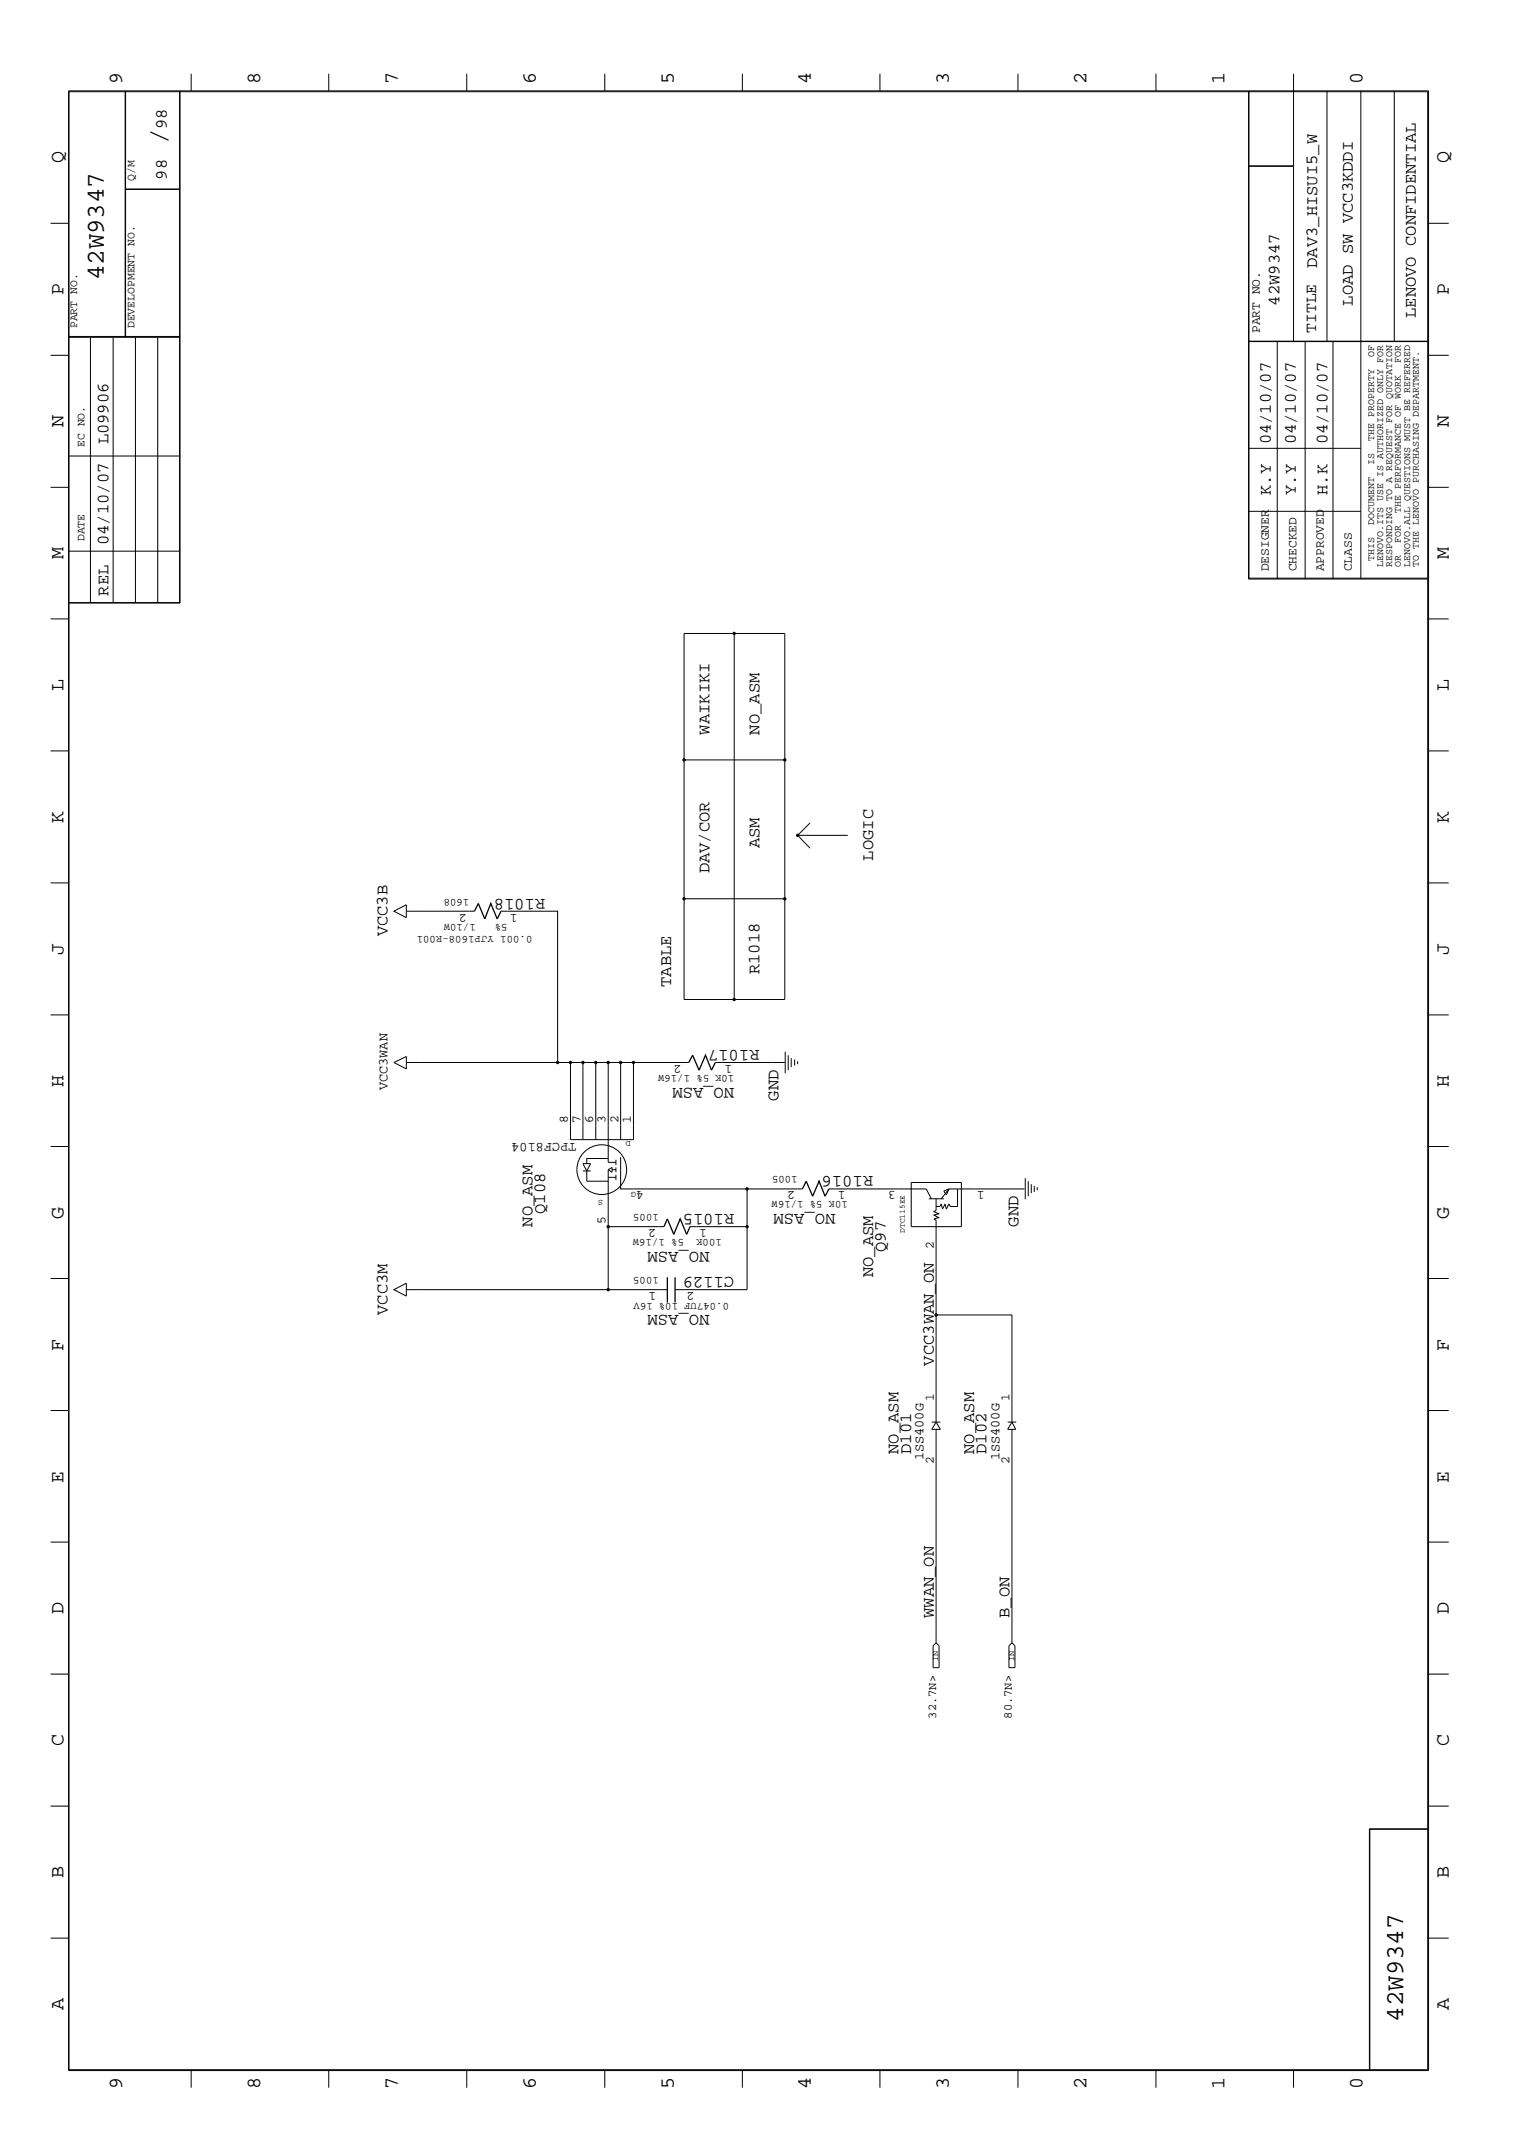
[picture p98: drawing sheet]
<svg xmlns="http://www.w3.org/2000/svg" width="300mm" height="423mm" viewBox="0 0 300 423" stroke-linecap="round" stroke-linejoin="round" font-family="sans-serif">
<defs><g id="words">
<text font-size="5.2" x="32.9" y="28.4" transform="rotate(-90 32.9 28.4)">/</text>
<g font-size="5.1">
<text x="20.5" y="55.4" transform="rotate(-90 20.5 55.4)">42W9347</text>
<text x="277.2" y="399.4" transform="rotate(-90 277.2 399.4)">42W9347</text>
</g>
<g font-size="4">
<text x="24.1" y="16.7" transform="rotate(-90 24.1 16.7)">9</text>
<text x="51.4" y="16.7" transform="rotate(-90 51.4 16.7)">8</text>
<text x="78.6" y="16.7" transform="rotate(-90 78.6 16.7)">7</text>
<text x="105.8" y="16.7" transform="rotate(-90 105.8 16.7)">6</text>
<text x="133.1" y="16.7" transform="rotate(-90 133.1 16.7)">5</text>
<text x="160.2" y="16.7" transform="rotate(-90 160.2 16.7)">4</text>
<text x="187.5" y="16.7" transform="rotate(-90 187.5 16.7)">3</text>
<text x="214.6" y="16.7" transform="rotate(-90 214.6 16.7)">2</text>
<text x="241.9" y="16.7" transform="rotate(-90 241.9 16.7)">1</text>
<text x="269.2" y="16.7" transform="rotate(-90 269.2 16.7)">0</text>
<text x="12.5" y="32.3" transform="rotate(-90 12.5 32.3)">Q</text>
<text x="286.2" y="32.3" transform="rotate(-90 286.2 32.3)">Q</text>
<text x="12.5" y="58.3" transform="rotate(-90 12.5 58.3)">P</text>
<text x="286.2" y="58.3" transform="rotate(-90 286.2 58.3)">P</text>
<text x="12.5" y="84.4" transform="rotate(-90 12.5 84.4)">N</text>
<text x="286.2" y="84.4" transform="rotate(-90 286.2 84.4)">N</text>
<text x="12.5" y="110.5" transform="rotate(-90 12.5 110.5)">M</text>
<text x="286.2" y="110.5" transform="rotate(-90 286.2 110.5)">M</text>
<text x="12.5" y="136.5" transform="rotate(-90 12.5 136.5)">L</text>
<text x="286.2" y="136.5" transform="rotate(-90 286.2 136.5)">L</text>
<text x="12.5" y="162.6" transform="rotate(-90 12.5 162.6)">K</text>
<text x="286.2" y="162.6" transform="rotate(-90 286.2 162.6)">K</text>
<text x="12.5" y="188.6" transform="rotate(-90 12.5 188.6)">J</text>
<text x="286.2" y="188.6" transform="rotate(-90 286.2 188.6)">J</text>
<text x="12.5" y="214.7" transform="rotate(-90 12.5 214.7)">H</text>
<text x="286.2" y="214.7" transform="rotate(-90 286.2 214.7)">H</text>
<text x="12.5" y="240.7" transform="rotate(-90 12.5 240.7)">G</text>
<text x="286.2" y="240.7" transform="rotate(-90 286.2 240.7)">G</text>
<text x="12.5" y="266.8" transform="rotate(-90 12.5 266.8)">F</text>
<text x="286.2" y="266.8" transform="rotate(-90 286.2 266.8)">F</text>
<text x="12.5" y="292.9" transform="rotate(-90 12.5 292.9)">E</text>
<text x="286.2" y="292.9" transform="rotate(-90 286.2 292.9)">E</text>
<text x="12.5" y="318.9" transform="rotate(-90 12.5 318.9)">D</text>
<text x="286.2" y="318.9" transform="rotate(-90 286.2 318.9)">D</text>
<text x="12.5" y="344.9" transform="rotate(-90 12.5 344.9)">C</text>
<text x="286.2" y="344.9" transform="rotate(-90 286.2 344.9)">C</text>
<text x="12.5" y="371" transform="rotate(-90 12.5 371)">B</text>
<text x="286.2" y="371" transform="rotate(-90 286.2 371)">B</text>
<text x="12.5" y="397" transform="rotate(-90 12.5 397)">A</text>
<text x="286.2" y="397" transform="rotate(-90 286.2 397)">A</text>
<text x="24.1" y="412.7" transform="rotate(-90 24.1 412.7)">9</text>
<text x="51.4" y="412.7" transform="rotate(-90 51.4 412.7)">8</text>
<text x="78.6" y="412.7" transform="rotate(-90 78.6 412.7)">7</text>
<text x="105.8" y="412.7" transform="rotate(-90 105.8 412.7)">6</text>
<text x="133.1" y="412.7" transform="rotate(-90 133.1 412.7)">5</text>
<text x="160.2" y="412.7" transform="rotate(-90 160.2 412.7)">4</text>
<text x="187.5" y="412.7" transform="rotate(-90 187.5 412.7)">3</text>
<text x="214.6" y="412.7" transform="rotate(-90 214.6 412.7)">2</text>
<text x="241.9" y="412.7" transform="rotate(-90 241.9 412.7)">1</text>
<text x="269.2" y="412.7" transform="rotate(-90 269.2 412.7)">0</text>
</g>
<g font-size="3.4">
<text x="32.9" y="25.5" transform="rotate(-90 32.9 25.5)">98</text>
<text x="32.9" y="35.5" transform="rotate(-90 32.9 35.5)">98</text>
<text x="260.2" y="52.9" transform="rotate(-90 260.2 52.9)">DAV3_HISUI5_W</text>
<text x="252.7" y="60.4" transform="rotate(-90 252.7 60.4)">42W9347</text>
<text x="267.2" y="60.4" transform="rotate(-90 267.2 60.4)">LOAD SW VCC3KDDI</text>
<text x="279.7" y="62.8" transform="rotate(-90 279.7 62.8)">LENOVO CONFIDENTIAL</text>
<text x="21.4" y="87.8" transform="rotate(-90 21.4 87.8)">L09906</text>
<text x="251" y="87.8" transform="rotate(-90 251 87.8)">04/10/07</text>
<text x="255.9" y="87.8" transform="rotate(-90 255.9 87.8)">04/10/07</text>
<text x="262.2" y="87.8" transform="rotate(-90 262.2 87.8)">04/10/07</text>
<text x="251" y="97.8" transform="rotate(-90 251 97.8)">K.Y</text>
<text x="255.9" y="97.8" transform="rotate(-90 255.9 97.8)">Y.Y</text>
<text x="262.2" y="97.8" transform="rotate(-90 262.2 97.8)">H.K</text>
<text x="21.4" y="107.7" transform="rotate(-90 21.4 107.7)">04/10/07</text>
<text x="21.4" y="117.7" transform="rotate(-90 21.4 117.7)">REL</text>
<text x="140.1" y="145.1" transform="rotate(-90 140.1 145.1)">WAIKIKI</text>
<text x="150" y="145.1" transform="rotate(-90 150 145.1)">NO_ASM</text>
<text x="150" y="167.6" transform="rotate(-90 150 167.6)">ASM</text>
<text x="140.1" y="172.6" transform="rotate(-90 140.1 172.6)">DAV/COR</text>
<text x="172.5" y="170" transform="rotate(-90 172.5 170)">LOGIC</text>
<text x="107.7" y="177.5" transform="rotate(-180 107.7 177.5)">R1018</text>
<text x="76.5" y="185" transform="rotate(-90 76.5 185)">VCC3B</text>
<text x="132.6" y="195" transform="rotate(-90 132.6 195)">TABLE</text>
<text x="150" y="192.4" transform="rotate(-90 150 192.4)">R1018</text>
<text x="150" y="207.4" transform="rotate(-180 150 207.4)">R1017</text>
<text x="145" y="214.9" transform="rotate(-180 145 214.9)">NO_ASM</text>
<text x="153.8" y="217.4" transform="rotate(-90 153.8 217.4)">GND</text>
<text x="172.5" y="232.3" transform="rotate(-180 172.5 232.3)">R1016</text>
<text x="107.7" y="239.8" transform="rotate(-90 107.7 239.8)">Q108</text>
<text x="145" y="239.8" transform="rotate(-180 145 239.8)">R1015</text>
<text x="165" y="239.8" transform="rotate(-180 165 239.8)">NO_ASM</text>
<text x="105.2" y="242.3" transform="rotate(-90 105.2 242.3)">NO_ASM</text>
<text x="201.2" y="242.3" transform="rotate(-90 201.2 242.3)">GND</text>
<text x="140.1" y="247.3" transform="rotate(-180 140.1 247.3)">NO_ASM</text>
<text x="175" y="247.3" transform="rotate(-90 175 247.3)">Q97</text>
<text x="145" y="252.3" transform="rotate(-180 145 252.3)">C1129</text>
<text x="172.5" y="252.3" transform="rotate(-90 172.5 252.3)">NO_ASM</text>
<text x="76.5" y="259.8" transform="rotate(-90 76.5 259.8)">VCC3M</text>
<text x="140.1" y="259.8" transform="rotate(-180 140.1 259.8)">NO_ASM</text>
<text x="184.5" y="269.7" transform="rotate(-90 184.5 269.7)">VCC3WAN_ON</text>
<text x="177.5" y="287.2" transform="rotate(-90 177.5 287.2)">NO_ASM</text>
<text x="180" y="287.2" transform="rotate(-90 180 287.2)">D101</text>
<text x="192.4" y="287.2" transform="rotate(-90 192.4 287.2)">NO_ASM</text>
<text x="194.9" y="287.2" transform="rotate(-90 194.9 287.2)">D102</text>
<text x="184.5" y="319.6" transform="rotate(-90 184.5 319.6)">WWAN_ON</text>
<text x="199.4" y="319.6" transform="rotate(-90 199.4 319.6)">B_ON</text>
</g>
<text font-size="3.2" x="260" y="65.8" transform="rotate(-90 260 65.8)">TITLE</text>
<g font-size="2.7">
<text x="76.5" y="215.4" transform="rotate(-90 76.5 215.4)">VCC3WAN</text>
<text x="113.9" y="225.7" transform="rotate(-180 113.9 225.7)">TPCF8104</text>
<text x="182.5" y="288.5" transform="rotate(-90 182.5 288.5)">1SS400G</text>
<text x="197.4" y="288.5" transform="rotate(-90 197.4 288.5)">1SS400G</text>
</g>
<g font-size="2.5">
<text x="248.8" y="65.8" transform="rotate(-90 248.8 65.8)">PART NO.</text>
<text x="250.6" y="112.9" transform="rotate(-90 250.6 112.9)">DESIGNER</text>
<text x="256.1" y="112.9" transform="rotate(-90 256.1 112.9)">CHECKED</text>
<text x="261.5" y="112.9" transform="rotate(-90 261.5 112.9)">APPROVED</text>
<text x="267" y="112.9" transform="rotate(-90 267 112.9)">CLASS</text>
<text x="92.2" y="180.5" transform="rotate(-180 92.2 180.5)">2</text>
<text x="102.2" y="180.5" transform="rotate(-180 102.2 180.5)">1</text>
<text x="134.6" y="210.4" transform="rotate(-180 134.6 210.4)">2</text>
<text x="144.6" y="210.4" transform="rotate(-180 144.6 210.4)">1</text>
<text x="112.2" y="221.9" transform="rotate(-90 112.2 221.9)">8</text>
<text x="114.6" y="221.9" transform="rotate(-90 114.6 221.9)">7</text>
<text x="117.2" y="221.9" transform="rotate(-90 117.2 221.9)">6</text>
<text x="119.6" y="221.9" transform="rotate(-90 119.6 221.9)">3</text>
<text x="122.2" y="221.9" transform="rotate(-90 122.2 221.9)">2</text>
<text x="124.6" y="221.9" transform="rotate(-90 124.6 221.9)">1</text>
<text x="127.2" y="235.3" transform="rotate(-180 127.2 235.3)">4</text>
<text x="157.1" y="235.3" transform="rotate(-180 157.1 235.3)">2</text>
<text x="167" y="235.3" transform="rotate(-180 167 235.3)">1</text>
<text x="177" y="235.3" transform="rotate(-180 177 235.3)">3</text>
<text x="194.5" y="235.3" transform="rotate(-180 194.5 235.3)">1</text>
<text x="119.6" y="241.8" transform="rotate(-90 119.6 241.8)">5</text>
<text x="129.6" y="242.8" transform="rotate(-180 129.6 242.8)">2</text>
<text x="139.6" y="242.8" transform="rotate(-180 139.6 242.8)">1</text>
<text x="184.5" y="246.8" transform="rotate(-90 184.5 246.8)">2</text>
<text x="129.6" y="255.3" transform="rotate(-180 129.6 255.3)">1</text>
<text x="137.2" y="255.3" transform="rotate(-180 137.2 255.3)">2</text>
<text x="184.5" y="276.7" transform="rotate(-90 184.5 276.7)">1</text>
<text x="199.4" y="276.7" transform="rotate(-90 199.4 276.7)">1</text>
<text x="184.5" y="289.2" transform="rotate(-90 184.5 289.2)">2</text>
<text x="199.4" y="289.2" transform="rotate(-90 199.4 289.2)">2</text>
</g>
<g font-size="2.4">
<text x="184.9" y="339.5" transform="rotate(-90 184.9 339.5)">32.7N&gt;</text>
<text x="199.9" y="339.5" transform="rotate(-90 199.9 339.5)">80.7N&gt;</text>
</g>
<g font-size="2.3">
<text x="26.6" y="35.7" transform="rotate(-90 26.6 35.7)">Q/M</text>
<text x="15.2" y="64.9" transform="rotate(-90 15.2 64.9)">PART NO.</text>
<text x="26.6" y="64.9" transform="rotate(-90 26.6 64.9)">DEVELOPMENT NO.</text>
<text x="16.7" y="88.3" transform="rotate(-90 16.7 88.3)">EC NO.</text>
<text x="16.7" y="106.9" transform="rotate(-90 16.7 106.9)">DATE</text>
</g>
<g font-size="2.1">
<text x="92.7" y="177.5" transform="rotate(-180 92.7 177.5)">1608</text>
<text x="94" y="182.5" transform="rotate(-180 94 182.5)">1/10W</text>
<text x="100.2" y="182.5" transform="rotate(-180 100.2 182.5)">5%</text>
<text x="105.2" y="185" transform="rotate(-180 105.2 185)">0.001 YJP1608-R001</text>
<text x="145" y="212.4" transform="rotate(-180 145 212.4)">10K 5% 1/16W</text>
<text x="157.6" y="232.3" transform="rotate(-180 157.6 232.3)">1005</text>
<text x="130.1" y="239.8" transform="rotate(-180 130.1 239.8)">1005</text>
<text x="167.5" y="237.3" transform="rotate(-180 167.5 237.3)">10K 5% 1/16W</text>
<text x="135.1" y="244.8" transform="rotate(-180 135.1 244.8)">5% 1/16W</text>
<text x="142.6" y="244.8" transform="rotate(-180 142.6 244.8)">100K</text>
<text x="130.1" y="252.3" transform="rotate(-180 130.1 252.3)">1005</text>
<text x="144" y="257.3" transform="rotate(-180 144 257.3)">0.047UF 10% 16V</text>
</g>
<g font-size="2">
<text x="271.4" y="70.4" transform="rotate(-90 271.4 70.4)">OF</text>
<text x="276.7" y="71.6" transform="rotate(-90 276.7 71.6)">FOR</text>
<text x="271.4" y="87" transform="rotate(-90 271.4 87)">THE PROPERTY</text>
<text x="271.4" y="91.8" transform="rotate(-90 271.4 91.8)">IS</text>
<text x="276.7" y="101.3" transform="rotate(-90 276.7 101.3)">THE PERFORMANCE OF WORK</text>
<text x="271.4" y="103.6" transform="rotate(-90 271.4 103.6)">DOCUMENT</text>
<text x="276.7" y="107.2" transform="rotate(-90 276.7 107.2)">FOR</text>
<text x="271.4" y="110.7" transform="rotate(-90 271.4 110.7)">THIS</text>
<text x="273.2" y="111.9" transform="rotate(-90 273.2 111.9)">LENOVO.ITS USE IS AUTHORIZED ONLY FOR</text>
<text x="275" y="111.9" transform="rotate(-90 275 111.9)">RESPONDING TO A REQUEST FOR QUOTATION</text>
<text x="276.7" y="111.9" transform="rotate(-90 276.7 111.9)">OR</text>
<text x="278.6" y="111.9" transform="rotate(-90 278.6 111.9)">LENOVO.ALL QUESTIONS MUST BE REFERRED</text>
<text x="280.2" y="111.9" transform="rotate(-90 280.2 111.9)">TO THE LENOVO PURCHASING DEPARTMENT.</text>
</g>
<g font-size="1.7">
<text x="124.6" y="225.3" transform="rotate(-180 124.6 225.3)">D</text>
<text x="119.1" y="237.1" transform="rotate(-180 119.1 237.1)">S</text>
<text x="125.6" y="235.5" transform="rotate(-180 125.6 235.5)">G</text>
<text x="185.3" y="328.1" transform="rotate(-90 185.3 328.1)">IN</text>
<text x="200.3" y="328.1" transform="rotate(-90 200.3 328.1)">IN</text>
</g>
<text font-size="1.6" x="178.7" y="243.5" transform="rotate(-90 178.7 243.5)">DTC115EE</text>
</g></defs>
<g fill="none" stroke="#000" stroke-width=".2">
<path d="M13.5 17.9h268.7v391.1h-268.7zM13.6 18.1h268.4v390.8h-268.4zM24.7 17.9v48.7M24.8 17.9v48.7M35.5 17.9v101.2M35.6 17.9v101.2h-22.1M37.8 14.6v3.3M64.9 14.6v3.3M92.2 14.6v3.3M119.5 14.6v3.3M146.6 14.6v3.3M173.8 14.6v3.3"/>
<path d="M201.1 14.6v3.3M228.3 14.6v3.3M246.6 17.9v96.5h35.4M246.7 17.9v96.5M255.5 14.6v52.9M262.1 17.9v49.6M268.8 17.9v96.5M275.4 17.9v49.6M24.8 37.4h10.8M24.8 37.3h10.8M246.6 32.9h8.9M246.6 32.8h8.9"/>
<path d="M10 44.1h3.5M282 44.1h4.2M10 70.2h3.5M13.5 66.6h22.1M13.5 66.5h22.1M17.9 66.6v52.5M22.4 66.6v52.5M26.8 66.6v52.5M31.2 66.6v52.4M246.6 67.5h35.4M246.6 67.4h35.4M252.3 67.5v46.9"/>
<path d="M257.8 67.5v46.9M263.3 67.5v46.9M282 70.2h4.2M10 96.3h3.5M13.5 90.1h22.1M246.6 88.6h22.2M282 96.3h4.2M13.5 119h22.1M13.5 108.9h22.1M246.6 114.2h35.4M246.6 101h22.2M10 122.3h3.5"/>
<path d="M135.1 125.1h19.9v72.3h-19.9zM145 125.1v72.3M282 122.3h4.2M10 148.3h3.5M135.1 150.1h19.9M282 148.3h4.2M10 174.4h3.5M135.1 177.5h19.9M157.6 165l2.4 2.6M160 162.6l-2.4 2.4h9.9M282 174.4h4.2M77.8 180l2.5-1.3v2.6z"/>
<path d="M80.3 180h13.4M99 180h11.2v29.9M10 200.5h3.5M77.8 209.9l2.5-1.2v2.5zM80.3 209.9h32.4M115.1 209.9h-2.4v15.2h12.4v-15.2M117.7 209.9h-2.6v15.2M120.1 209.9h-2.4v15.2M122.6 209.9h-2.5v19.7h1.6M125.1 209.9h-2.5v15.2M125.1 209.9h11M141.3 209.9h13.7"/>
<path d="M155.1 207.8v4.2M155.7 208.4v3M156.3 209v1.8M157 209.3v1.2M157.6 209.6v.6M282 200.5h4.2M10 226.5h3.5M115.1 231.3h1.6M115.1 229.9h1.6l-.8 1.4zM115.9 231.3v2h4.2M120.1 228.9h-4.2v1M120.1 231.1v23.7"/>
<path d="M120.1 231.1l.8-.5v1zM120.1 232.6h1.6M120.9 231.1h.8M121.7 229.1v1M121.7 230.6v1M121.7 232.1v1M122.6 228.6v6.3h35.9M147.6 234.9v19.9h-14.2M163.7 234.9h19.3l1 1.9M180 233.6h9.9v8.7h-9.9zM183.5 236.8h2.9M184.9 236.8v2.3l-.4 .3 .9 .4-.9 .2 .9 .5-.9 .3 .4 .2v18.8"/>
<path d="M186.4 235.3l1.1-.4-.6 1.2zM187.5 234.9h14.9M187.5 234.9l-1.6 1.9M189.1 234.9v3.4h-1.4l-.2-.5-.6 1-.2-1-.5 1-.3-1-.2 .5h-.8M202.5 232.7v4.2M203.1 233.3v3M203.7 233.9v1.8M204.3 234.3v1.2M204.9 234.5v.6M282 226.5h4.2M10 252.6h3.5M77.8 254.8l2.5-1.3v2.5z"/>
<path d="M80.3 254.8h51.5M120.1 242.3h11M136.3 242.3h11.3M282 252.6h4.2M10 278.6h3.5M282 278.6h4.2M184.1 280.9h1.7M184.9 280.9l.9 1.5h-1.7l.8-1.5v-21.1h15v21.1l-.8 1.5h1.6l-.8-1.5M184.9 282.4v42.1M199.1 280.9h1.6M199.9 282.4v42.1M10 304.6h3.5"/>
<path d="M282 304.6h4.2M10 330.7h3.5M184.3 325.1l.6-.6 .6 .6v4.3h-1.2zM199.9 324.5l.6 .6v4.3h-1.2v-4.3zM282 330.7h4.2M10 356.8h3.5M282 356.8h4.2M270.5 361.4h11.5M270.6 361.3v47.7M282 361.3h-11.5v47.7M10 382.9h3.5M282 382.9h4.2"/>
<path d="M37.8 409v3.4M64.9 409v3.4M92.2 409v3.4M119.5 409v3.4M146.6 409v3.4M173.8 409v3.4M201.1 409v3.4M228.3 409v3.4M255.5 409v3.4"/>
<circle cx="118.9" cy="231.1" r="4.9"/>
</g>
<path d="M93.7 180l.8-1.5 1.3 3 1.1-3 1.3 3 .8-1.5M136.1 209.9l.7-1.5 1.3 3 1.3-3 1.1 3 .8-1.5M158.5 234.9l.8-1.6 1.2 3 1.3-3 1.2 3 .7-1.4M131.1 242.3l.7-1.5 1.3 3 1.3-3 1.2 3 .7-1.5M131.8 252.3v5M133.4 252.3v5" fill="none" stroke="#000" stroke-width=".25"/>
<g fill="#000">
<circle cx="145" cy="125.1" r=".34"/>
<circle cx="135.1" cy="150.1" r=".34"/>
<circle cx="155" cy="150.1" r=".34"/>
<circle cx="135.1" cy="177.5" r=".34"/>
<circle cx="155" cy="177.5" r=".34"/>
<circle cx="157.6" cy="165" r=".34"/>
<circle cx="145" cy="197.4" r=".34"/>
<circle cx="110.2" cy="209.9" r=".34"/>
<circle cx="112.7" cy="209.9" r=".34"/>
<circle cx="115.1" cy="209.9" r=".34"/>
<circle cx="117.7" cy="209.9" r=".34"/>
<circle cx="120.1" cy="209.9" r=".34"/>
<circle cx="122.6" cy="209.9" r=".34"/>
<circle cx="125.1" cy="209.9" r=".34"/>
<circle cx="147.6" cy="234.9" r=".34"/>
<circle cx="120.1" cy="254.8" r=".34"/>
<circle cx="120.1" cy="242.3" r=".34"/>
<circle cx="147.6" cy="242.3" r=".34"/>
<circle cx="184.9" cy="259.8" r=".34"/>
</g>
<use href="#words"/>
</svg>
